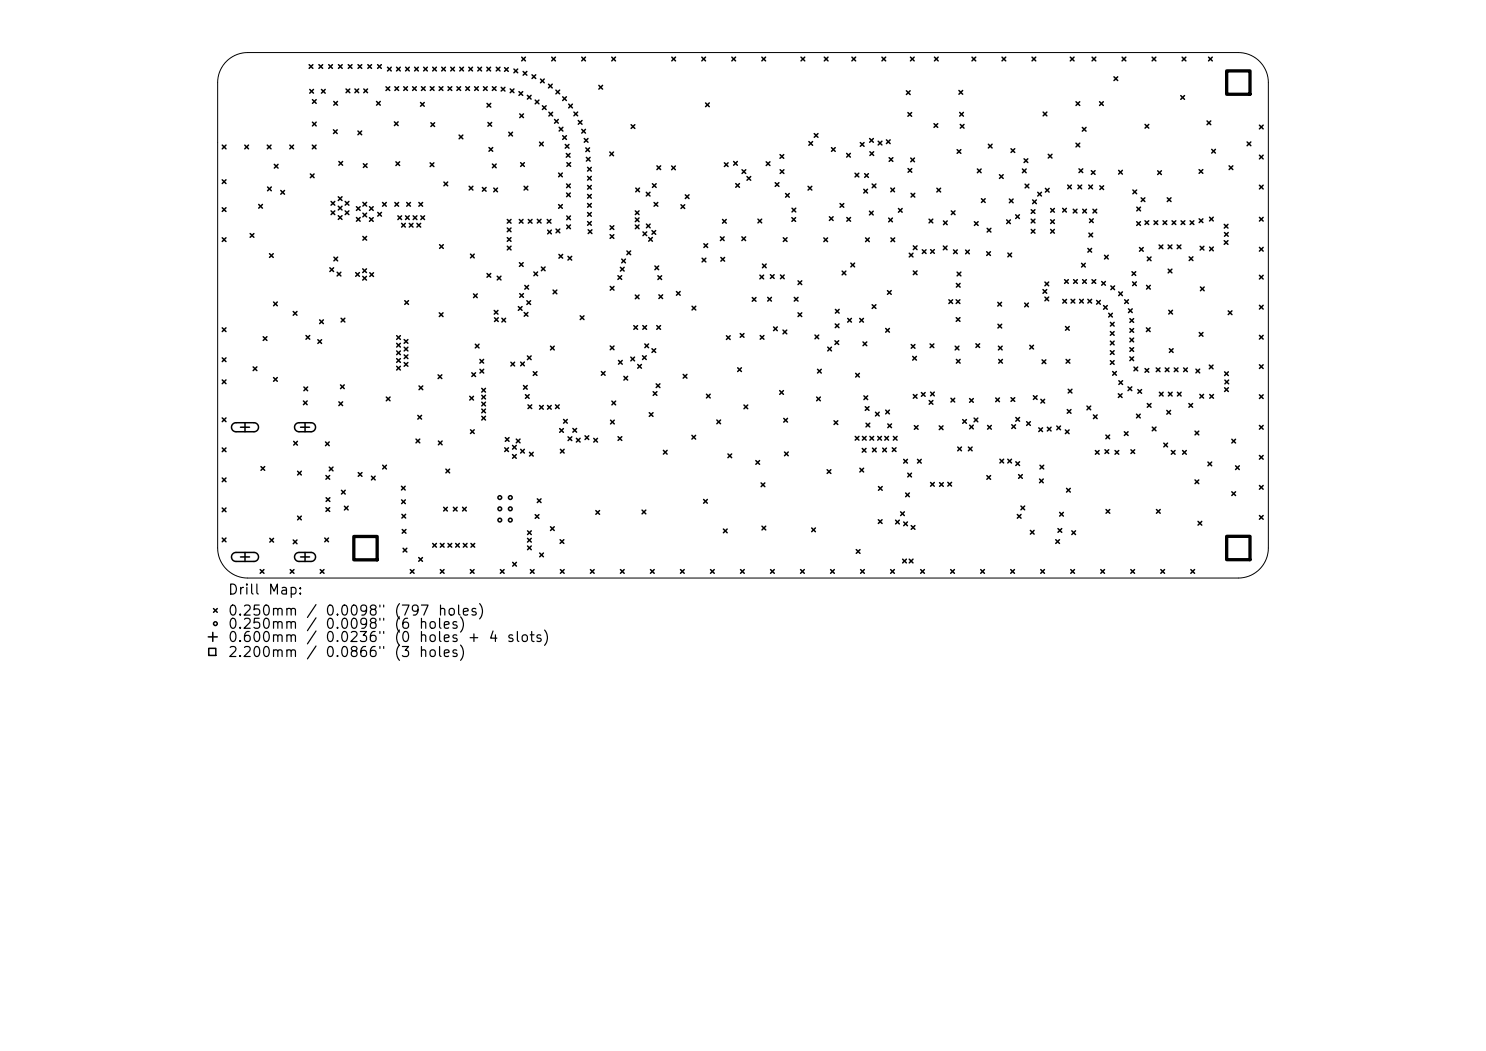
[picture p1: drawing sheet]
<svg xmlns="http://www.w3.org/2000/svg" width="297mm" height="210mm" viewBox="0 0 297 210" stroke-linecap="round" stroke-linejoin="round" font-family="sans-serif">
<defs><g id="words">
<g font-size="2">
<text x="45.4" y="119.3">Drill</text>
<text x="53.4" y="119.3">Map:</text>
<text x="45.4" y="123.5">0.250mm</text>
<text x="61.1" y="123.5">/</text>
<text x="64.9" y="123.5">0.0098&quot;</text>
<text x="78.6" y="123.5">(797</text>
<text x="87.4" y="123.5">holes)</text>
<text x="45.4" y="126.1">0.250mm</text>
<text x="45.4" y="128.8">0.600mm</text>
<text x="45.4" y="131.8">2.200mm</text>
<text x="61.1" y="131.8">/</text>
<text x="64.9" y="126.1">0.0098&quot;</text>
<text x="64.9" y="128.8">0.0236&quot;</text>
<text x="64.9" y="131.8">0.0866&quot;</text>
<text x="78.6" y="126.1">(6</text>
<text x="78.6" y="128.8">(0</text>
<text x="78.6" y="131.8">(3</text>
<text x="83.6" y="128.8">holes</text>
<text x="83.6" y="131.8">holes)</text>
<text x="93.3" y="128.8">+</text>
<text x="97.5" y="128.8">4</text>
<text x="101.1" y="128.8">slots)</text>
</g>
</g></defs>
<path d="M45.3 12.3a6 6 0 0 1 4.2-1.8h198a6 6 0 0 1 6 6v93a6 6 0 0 1-6 6h-198a6 6 0 0 1-6-6v-93a6 6 0 0 1 1.8-4.2z" fill="none" stroke="#000" stroke-width=".2"/>
<g fill="none" stroke="#000" stroke-width=".3">
<path d="M61.8 12.9l.7 .8M61.9 17.9l.8 .7M62.4 19.9l.8 .8M62.5 12.9l-.7 .8M62.7 17.9l-.8 .7M63.2 19.9l-.8 .8M63.7 12.9l.8 .8M64.2 17.9l.8 .7M64.5 12.9l-.8 .8M65 17.9l-.8 .7M65.7 12.9l.7 .8M66.4 12.9l-.7 .8"/>
<path d="M67.6 12.9l.8 .8M68.4 12.9l-.8 .8M69.2 17.8l.7 .7M69.6 12.9l.8 .8M69.9 17.8l-.7 .7M70.4 12.9l-.8 .8M70.9 17.8l.8 .7M71.6 12.9l.7 .8M71.7 17.8l-.8 .7M72.3 12.9l-.7 .8M72.7 17.8l.8 .7M73.5 17.8l-.8 .7"/>
<path d="M73.5 12.9l.8 .8M74.3 12.9l-.8 .8M75.5 12.9l.7 .8M76.2 12.9l-.7 .8M77.1 17.3l.8 .8M77.5 13.4l.7 .8M77.9 17.3l-.8 .8M78.2 13.4l-.7 .8M78.9 17.3l.8 .8M79.3 13.4l.7 .8M79.7 17.3l-.8 .8M80 13.4l-.7 .8"/>
<path d="M80.7 17.3l.7 .8M81.1 13.4l.7 .8M81.4 17.3l-.7 .8M81.8 13.4l-.7 .8M82.5 17.3l.7 .8M82.9 13.4l.7 .8M83.2 17.3l-.7 .8M83.6 13.4l-.7 .8M84.2 17.3l.8 .8M84.7 13.4l.7 .8M85 17.3l-.8 .8M85.4 13.4l-.7 .8"/>
<path d="M86 17.3l.8 .8M86.5 13.4l.7 .8M86.8 17.3l-.8 .8M87.2 13.4l-.7 .8M87.8 17.3l.7 .8M88.3 13.4l.7 .8M88.5 17.3l-.7 .8M89 13.4l-.7 .8M89.5 17.3l.8 .8M90.1 13.4l.7 .8M90.3 17.3l-.8 .8M90.8 13.4l-.7 .8"/>
<path d="M91.3 17.3l.8 .8M91.9 13.4l.7 .8M92.1 17.3l-.8 .8M92.6 13.4l-.7 .8M93.1 17.3l.7 .8M93.7 13.4l.7 .8M93.8 17.3l-.7 .8M94.4 13.4l-.7 .8M94.9 17.3l.7 .8M95.5 13.4l.7 .8M95.6 17.3l-.7 .8M96.2 13.4l-.7 .8"/>
<path d="M96.6 17.3l.8 .8M97.3 13.4l.8 .8M97.4 17.3l-.8 .8M98.1 13.4l-.8 .8M98.4 17.3l.8 .8M99.2 17.3l-.8 .8M99.2 13.4l.7 .8M99.9 13.4l-.7 .8M100.2 17.4l.7 .8M100.8 13.5l.8 .8M100.9 17.4l-.7 .8M101.6 13.5l-.8 .8"/>
<path d="M102 17.8l.7 .7M102.7 13.8l.8 .7M102.7 17.8l-.7 .7M103.5 13.8l-.8 .7M103.7 18.3l.8 .8M104.3 11.4l.7 .8M104.5 18.3l-.8 .8M104.6 14.3l.7 .7M105 11.4l-.7 .8M105.3 14.3l-.7 .7M105.4 19l.8 .8M106.2 19l-.8 .8"/>
<path d="M106.3 14.9l.8 .8M107 20l.7 .7M107.1 14.9l-.8 .8M107.7 20l-.7 .7M108 15.8l.8 .7M108.8 15.8l-.8 .7M109.6 16.8l.8 .8M110.3 11.4l.7 .8M110.4 16.8l-.8 .8M111 11.4l-.7 .8M111.1 18l.8 .8M111.9 18l-.8 .8"/>
<path d="M112.5 19.3l.7 .8M113.2 19.3l-.7 .8M116.3 11.4l.7 .8M117 11.4l-.7 .8M119.7 17.1l.7 .7M120.4 17.1l-.7 .7M122.3 11.4l.7 .8M123 11.4l-.7 .8M134.3 11.4l.7 .8M135 11.4l-.7 .8M140.3 11.4l.7 .8M141 11.4l-.7 .8"/>
<path d="M146.3 11.4l.7 .8M147 11.4l-.7 .8M152.3 11.4l.7 .8M153 11.4l-.7 .8M160.1 11.4l.7 .8M160.8 11.4l-.7 .8M164.7 11.4l.8 .8M165.5 11.4l-.8 .8M170.3 11.4l.7 .8M171 11.4l-.7 .8M176.3 11.4l.7 .8M177 11.4l-.7 .8"/>
<path d="M181.2 18.1l.7 .8M181.9 18.1l-.7 .8M182 11.4l.7 .8M182.7 11.4l-.7 .8M186.8 11.4l.7 .8M187.5 11.4l-.7 .8M191.7 18.1l.7 .7M192.4 18.1l-.7 .7M194.3 11.4l.7 .8M195 11.4l-.7 .8M200.3 11.4l.7 .8M201 11.4l-.7 .8"/>
<path d="M206.3 11.4l.7 .8M207 11.4l-.7 .8M213.9 11.4l.8 .8M214.7 11.4l-.8 .8M218.3 11.4l.7 .8M219 11.4l-.7 .8M222.6 15.3l.8 .8M223.4 15.3l-.8 .8M224.3 11.4l.7 .8M225 11.4l-.7 .8M230.3 11.4l.7 .8M231 11.4l-.7 .8"/>
<path d="M236 19.1l.7 .7M236.3 11.4l.7 .8M236.7 19.1l-.7 .7M237 11.4l-.7 .8M241.5 11.4l.8 .8M242.3 11.4l-.8 .8M44.4 35.9l.8 .8M44.4 29l.8 .7M45.2 35.9l-.8 .8M45.2 29l-.8 .7M48.9 29l.8 .7M49.7 29l-.8 .7"/>
<path d="M53.4 29l.8 .7M53.5 37.4l.7 .7M54.2 29l-.8 .7M54.2 37.4l-.7 .7M54.8 32.8l.8 .8M55.6 32.8l-.8 .8M56.1 38.1l.8 .7M56.9 38.1l-.8 .7M57.9 29l.8 .7M58.7 29l-.8 .7M62 34.8l.8 .7M62.4 29l.8 .7"/>
<path d="M62.4 24.4l.8 .8M62.8 34.8l-.8 .7M63.2 29l-.8 .7M63.2 24.4l-.8 .8M66.6 25.9l.8 .8M66.7 20.3l.8 .7M67.4 25.9l-.8 .8M67.5 20.3l-.8 .7M67.6 39.3l.8 .8M67.7 32.3l.8 .7M68.4 39.3l-.8 .8M68.5 32.3l-.8 .7"/>
<path d="M71.5 26.2l.8 .7M72.3 26.2l-.8 .7M72.6 32.7l.8 .8M73.4 32.7l-.8 .8M75.3 20.3l.7 .7M76 20.3l-.7 .7M78.8 24.3l.8 .8M79.1 32.3l.8 .8M79.6 24.3l-.8 .8M79.9 32.3l-.8 .8M84 20.5l.8 .7M84.8 20.5l-.8 .7"/>
<path d="M86 32.5l.7 .8M86.1 24.5l.8 .8M86.7 32.5l-.7 .8M86.9 24.5l-.8 .8M88.7 36.4l.8 .7M89.5 36.4l-.8 .7M91.8 27l.7 .7M92.5 27l-.7 .7M93.8 37.2l.7 .8M94.5 37.2l-.7 .8M96.4 37.5l.8 .7M97.2 37.5l-.8 .7"/>
<path d="M97.3 20.7l.8 .7M97.5 24.5l.8 .7M97.7 29.5l.8 .7M98.1 20.7l-.8 .7M98.3 24.5l-.8 .7M98.4 32.8l.8 .7M98.5 29.5l-.8 .7M98.7 37.6l.7 .7M99.2 32.8l-.8 .7M99.4 37.6l-.7 .7M101.7 26.4l.7 .8M102.4 26.4l-.7 .8"/>
<path d="M103.9 22.8l.7 .7M104.1 32.5l.7 .8M104.6 22.8l-.7 .7M104.7 37.2l.8 .8M104.8 32.5l-.7 .8M105.5 37.2l-.8 .8M107.8 28.4l.8 .7M108.4 21.1l.8 .8M108.6 28.4l-.8 .7M109.2 21.1l-.8 .8M109.7 22.4l.8 .8M110.5 22.4l-.8 .8"/>
<path d="M110.8 23.9l.8 .7M111.6 23.9l-.8 .7M111.6 34.6l.8 .7M111.8 25.4l.7 .8M112.4 34.6l-.8 .7M112.5 27.1l.7 .8M112.5 25.4l-.7 .8M113 28.9l.7 .7M113.2 30.7l.7 .7M113.2 27.1l-.7 .8M113.2 36.8l.8 .7M113.2 38.6l.8 .7"/>
<path d="M113.3 32.5l.7 .7M113.7 20.8l.7 .8M113.7 28.9l-.7 .7M113.9 30.7l-.7 .7M114 36.8l-.8 .7M114 38.6l-.8 .7M114 32.5l-.7 .7M114.4 20.8l-.7 .8M114.7 22.4l.8 .7M115.5 22.4l-.8 .7M115.6 24.1l.7 .7M116.3 25.8l.7 .8"/>
<path d="M116.3 24.1l-.7 .7M116.8 27.7l.7 .7M117 25.8l-.7 .8M117.1 29.5l.7 .8M117.2 31.4l.7 .8M117.4 33.4l.8 .8M117.4 35.2l.8 .8M117.4 37l.8 .8M117.4 38.9l.8 .7M117.5 27.7l-.7 .7M117.8 29.5l-.7 .8M117.9 31.4l-.7 .8"/>
<path d="M118.2 38.9l-.8 .7M118.2 33.4l-.8 .8M118.2 35.2l-.8 .8M118.2 37l-.8 .8M121.9 30.4l.7 .7M122.6 30.4l-.7 .7M126.1 24.9l.8 .8M126.9 24.9l-.8 .8M127.1 37.6l.7 .7M127.8 37.6l-.7 .7M129.2 38.4l.7 .8M129.9 38.4l-.7 .8"/>
<path d="M130.4 36.7l.7 .8M131.1 36.7l-.7 .8M131.3 33.1l.7 .8M132 33.1l-.7 .8M134.2 33.2l.8 .7M135 33.2l-.8 .7M137 38.9l.7 .8M137.7 38.9l-.7 .8M141 20.6l.8 .7M141.8 20.6l-.8 .7M144.8 32.5l.7 .8M145.5 32.5l-.7 .8"/>
<path d="M146.6 32.3l.8 .7M147 36.7l.8 .7M147.4 32.3l-.8 .7M147.8 36.7l-.8 .7M148.3 33.9l.8 .8M149.1 33.9l-.8 .8M149.3 35.3l.7 .7M150 35.3l-.7 .7M153.1 32.3l.8 .8M153.9 32.3l-.8 .8M154.9 36.5l.8 .7M155.7 36.5l-.8 .7"/>
<path d="M155.9 30.9l.7 .7M155.9 33.9l.8 .8M156.6 30.9l-.7 .7M156.7 33.9l-.8 .8M157 38.7l.8 .7M157.8 38.7l-.8 .7M161.5 37.2l.8 .8M161.7 28.3l.7 .7M162.3 37.2l-.8 .8M162.4 28.3l-.7 .7M162.7 26.7l.8 .7M163.5 26.7l-.8 .7"/>
<path d="M166.2 29.5l.7 .7M166.9 29.5l-.7 .7M169.2 30.6l.8 .8M170 30.6l-.8 .8M170.9 34.6l.7 .8M171.6 34.6l-.7 .8M171.9 28.5l.8 .7M172.6 37.8l.8 .8M172.7 28.5l-.8 .7M172.8 34.7l.8 .7M173.4 37.8l-.8 .8M173.6 34.7l-.8 .7"/>
<path d="M173.8 27.7l.8 .7M173.9 30.3l.7 .8M174.3 36.8l.8 .7M174.6 27.7l-.8 .7M174.6 30.3l-.7 .8M175.1 36.8l-.8 .7M175.5 28.2l.8 .8M176.3 28.2l-.8 .8M177.2 27.9l.7 .8M177.7 31.5l.8 .8M177.9 27.9l-.7 .8M178 37.6l.8 .7"/>
<path d="M178.5 31.5l-.8 .8M178.8 37.6l-.8 .7M181.5 22.5l.7 .7M181.5 33.7l.7 .7M182 31.6l.8 .7M182.1 38.6l.7 .8M182.2 22.5l-.7 .7M182.2 33.7l-.7 .7M182.8 31.6l-.8 .7M182.8 38.6l-.7 .8M186.7 24.7l.7 .8M187.2 37.6l.8 .8"/>
<path d="M187.4 24.7l-.7 .8M188 37.6l-.8 .8M191.3 29.9l.7 .7M191.8 22.5l.8 .7M191.9 24.9l.8 .7M192 29.9l-.7 .7M192.6 22.5l-.8 .7M192.7 24.9l-.8 .7M195.3 33.8l.8 .7M196.1 33.8l-.8 .7M196.2 39.7l.7 .8M196.9 39.7l-.7 .8"/>
<path d="M197.5 28.8l.8 .8M198.3 28.8l-.8 .8M199.8 34.9l.7 .8M200.5 34.9l-.7 .8M201.7 39.8l.8 .7M202.1 29.7l.7 .8M202.5 39.8l-.8 .7M202.8 29.7l-.7 .8M204.3 33.8l.8 .7M204.7 31.7l.7 .8M204.9 36.8l.7 .7M205.1 33.8l-.8 .7"/>
<path d="M205.4 31.7l-.7 .8M205.6 36.8l-.7 .7M206.4 39.9l.7 .8M207.1 39.9l-.7 .8M207.4 38.4l.8 .8M208.2 38.4l-.8 .8M208.5 22.4l.7 .7M208.9 37.6l.8 .8M209.2 22.4l-.7 .7M209.5 30.8l.8 .8M209.7 37.6l-.8 .8M210.3 30.8l-.8 .8"/>
<path d="M213.4 37l.7 .7M214.1 37l-.7 .7M215.1 20.3l.7 .8M215.1 28.6l.7 .8M215.4 37l.8 .7M215.7 33.7l.7 .8M215.8 20.3l-.7 .8M215.8 28.6l-.7 .8M216.2 37l-.8 .7M216.3 25.5l.8 .7M216.4 33.7l-.7 .8M217.1 25.5l-.8 .7"/>
<path d="M217.6 37l.8 .7M218.1 34.1l.8 .7M218.4 37l-.8 .7M218.9 34.1l-.8 .7M219.8 20.3l.7 .8M219.8 37.1l.8 .8M220.5 20.3l-.7 .8M220.6 37.1l-.8 .8M223.6 34l.7 .8M224.3 34l-.7 .8M226.4 38l.8 .7M227.2 38l-.8 .7"/>
<path d="M228.1 39.5l.7 .8M228.8 39.5l-.7 .8M228.9 24.9l.7 .7M229.6 24.9l-.7 .7M231.4 34.1l.7 .8M232.1 34.1l-.7 .8M233.3 39.5l.7 .8M234 39.5l-.7 .8M239.7 33.9l.7 .7M240.4 33.9l-.7 .7M241.2 24.2l.8 .7M242 24.2l-.8 .7"/>
<path d="M242.2 29.8l.7 .8M242.9 29.8l-.7 .8M245.7 33.1l.7 .8M246.4 33.1l-.7 .8M249.3 28.4l.7 .7M250 28.4l-.7 .7M251.7 25l.8 .8M251.7 31l.8 .8M251.7 37l.8 .8M252.5 31l-.8 .8M252.5 25l-.8 .8M252.5 37l-.8 .8"/>
<path d="M44.4 41.5l.8 .8M44.4 47.5l.8 .8M45.2 41.5l-.8 .8M45.2 47.5l-.8 .8M50 46.7l.7 .7M50.7 46.7l-.7 .7M51.7 40.8l.8 .8M52.5 40.8l-.8 .8M53.9 50.7l.7 .7M54.6 50.7l-.7 .7M65.9 53.5l.8 .8M66.2 40.2l.7 .8"/>
<path d="M66.2 42.1l.7 .8M66.7 53.5l-.8 .8M66.7 51.4l.8 .7M66.9 40.2l-.7 .8M66.9 42.1l-.7 .8M67.4 54.4l.7 .7M67.5 51.4l-.8 .7M67.6 41.2l.8 .8M67.6 43.1l.8 .7M68.1 54.4l-.7 .7M68.4 41.2l-.8 .8M68.4 43.1l-.8 .7"/>
<path d="M69 40.2l.7 .8M69 42.1l.7 .8M69.7 40.2l-.7 .8M69.7 42.1l-.7 .8M71.1 54.5l.7 .7M71.2 41.3l.8 .7M71.2 43.5l.8 .7M71.8 54.5l-.7 .7M72 41.3l-.8 .7M72 43.5l-.8 .7M72.5 53.7l.7 .8M72.5 55.2l.7 .8"/>
<path d="M72.5 42.6l.8 .7M72.5 40.4l.8 .8M72.5 47.2l.8 .8M73.2 53.7l-.7 .8M73.2 55.2l-.7 .8M73.3 40.4l-.8 .8M73.3 42.6l-.8 .7M73.3 47.2l-.8 .8M73.8 41.3l.8 .7M73.8 43.5l.8 .7M73.9 54.5l.8 .7M74.6 41.3l-.8 .7"/>
<path d="M74.6 43.5l-.8 .7M74.7 54.5l-.8 .7M75.5 42.4l.7 .8M76.2 42.4l-.7 .8M76.5 40.5l.7 .7M77.2 40.5l-.7 .7M78.9 40.5l.8 .7M79.5 43.1l.8 .8M79.7 40.5l-.8 .7M80.3 44.6l.7 .8M80.3 43.1l-.8 .8M81 44.6l-.7 .8"/>
<path d="M81 43.1l.8 .8M81.3 40.5l.7 .7M81.8 43.1l-.8 .8M81.8 44.6l.7 .8M82 40.5l-.7 .7M82.5 44.6l-.7 .8M82.6 43.1l.7 .8M83.3 43.1l-.7 .8M83.3 44.6l.8 .8M83.7 40.5l.8 .7M84.1 44.6l-.8 .8M84.1 43.1l.8 .8"/>
<path d="M84.5 40.5l-.8 .7M84.9 43.1l-.8 .8M87.9 48.9l.7 .7M88.6 48.9l-.7 .7M94 50.8l.8 .7M94.6 58.7l.8 .8M94.8 50.8l-.8 .7M95.4 58.7l-.8 .8M97.3 54.6l.8 .8M98.1 54.6l-.8 .8M99.4 55.2l.7 .7M100.1 55.2l-.7 .7"/>
<path d="M101.4 43.8l.7 .8M101.4 45.6l.7 .7M101.4 47.5l.7 .7M101.4 49.2l.7 .7M102.1 43.8l-.7 .8M102.1 45.6l-.7 .7M102.1 47.5l-.7 .7M102.1 49.2l-.7 .7M103.8 43.8l.7 .8M103.8 52.5l.8 .7M103.9 58.7l.7 .7M104.5 43.8l-.7 .8"/>
<path d="M104.6 52.5l-.8 .7M104.6 58.7l-.7 .7M104.9 57l.7 .8M105.6 43.8l.7 .8M105.6 57l-.7 .8M106.3 43.8l-.7 .8M106.7 54.3l.8 .8M107.4 43.8l.7 .8M107.5 54.3l-.8 .8M108.1 43.8l-.7 .8M108.2 53.3l.7 .8M108.9 53.3l-.7 .8"/>
<path d="M109.4 43.8l.7 .8M109.5 46l.7 .7M110.1 43.8l-.7 .8M110.2 46l-.7 .7M110.5 58l.8 .7M111.1 45.8l.8 .7M111.3 58l-.8 .7M111.6 40.9l.8 .7M111.7 50.8l.8 .8M111.9 45.8l-.8 .7M112.4 40.9l-.8 .7M112.5 50.8l-.8 .8"/>
<path d="M113.3 43.2l.7 .7M113.3 45l.7 .7M113.5 51.2l.8 .8M114 43.2l-.7 .7M114 45l-.7 .7M114.3 51.2l-.8 .8M117.4 44.3l.8 .7M117.4 40.7l.8 .7M117.4 42.5l.8 .7M117.6 45.9l.7 .8M118.2 40.7l-.8 .7M118.2 42.5l-.8 .7"/>
<path d="M118.2 44.3l-.8 .7M118.3 45.9l-.7 .8M121.9 45.1l.8 .8M121.9 46.9l.8 .7M122 57.2l.7 .8M122.7 45.1l-.8 .8M122.7 46.9l-.8 .7M122.7 57.2l-.7 .8M123.5 55.1l.8 .7M124 53.4l.7 .8M124.3 55.1l-.8 .7M124.3 51.8l.7 .7"/>
<path d="M124.7 53.4l-.7 .8M125 51.8l-.7 .7M125.3 50.1l.7 .8M126 50.1l-.7 .8M127 42.1l.7 .8M127 43.5l.7 .8M127 45l.7 .7M127 59l.7 .7M127.7 42.1l-.7 .8M127.7 43.5l-.7 .8M127.7 45l-.7 .7M127.7 59l-.7 .7"/>
<path d="M128.5 46.3l.8 .8M129.2 44.8l.7 .7M129.3 46.3l-.8 .8M129.6 47.4l.8 .8M129.9 44.8l-.7 .7M130.3 46.1l.8 .7M130.4 47.4l-.8 .8M130.7 40.5l.8 .7M130.9 53.1l.7 .8M131.1 46.1l-.8 .7M131.5 40.5l-.8 .7M131.5 55.1l.7 .8"/>
<path d="M131.6 53.1l-.7 .8M131.7 58.9l.7 .8M132.2 55.1l-.7 .8M132.4 58.9l-.7 .8M135.2 58.2l.7 .8M135.9 58.2l-.7 .8M136.1 40.9l.8 .8M136.9 40.9l-.8 .8M140.3 51.6l.8 .7M140.7 48.7l.7 .8M141.1 51.6l-.8 .7M141.4 48.7l-.7 .8"/>
<path d="M144 47.3l.7 .8M144.1 51.4l.7 .8M144.4 43.8l.8 .8M144.7 47.3l-.7 .8M144.8 51.4l-.7 .8M145.2 43.8l-.8 .8M148.3 47.3l.7 .8M149 47.3l-.7 .8M150.3 59.4l.8 .8M151.1 59.4l-.8 .8M151.5 43.8l.7 .7M151.9 55l.7 .7"/>
<path d="M152.2 43.8l-.7 .7M152.4 52.8l.7 .7M152.6 55l-.7 .7M153.1 52.8l-.7 .7M153.4 59.4l.8 .8M154 54.9l.7 .7M154.2 59.4l-.8 .8M154.7 54.9l-.7 .7M156 54.9l.7 .8M156.6 47.5l.7 .8M156.7 54.9l-.7 .8M157.3 47.5l-.7 .8"/>
<path d="M158.3 43.5l.7 .7M158.3 41.6l.7 .7M158.7 59.4l.8 .8M159 43.5l-.7 .7M159 41.6l-.7 .7M159.5 59.4l-.8 .8M159.5 56.1l.7 .8M160.2 56.1l-.7 .8M164.7 47.5l.7 .8M165.4 47.5l-.7 .8M165.8 43.3l.7 .8M166.5 43.3l-.7 .8"/>
<path d="M167.9 40.7l.7 .7M168.3 54.2l.8 .7M168.6 40.7l-.7 .7M169.1 54.2l-.8 .7M169.2 43.5l.8 .7M170 43.5l-.8 .7M170.1 52.6l.7 .7M170.8 52.6l-.7 .7M173 47.5l.7 .8M173.7 47.5l-.7 .8M173.8 42.2l.7 .7M174.5 42.2l-.7 .7"/>
<path d="M177.4 58.1l.7 .7M177.6 43.6l.8 .7M178.1 47.5l.7 .8M178.1 58.1l-.7 .7M178.4 43.6l-.8 .7M178.8 47.5l-.7 .8M179.6 41.7l.7 .7M180.3 41.7l-.7 .7M181.7 50.6l.8 .7M182.5 50.6l-.8 .7M182.5 49.1l.8 .8M182.5 54.1l.8 .8"/>
<path d="M183.3 49.1l-.8 .8M183.3 54.1l-.8 .8M184.3 49.9l.8 .8M185.1 49.9l-.8 .8M185.7 43.8l.7 .7M186 49.9l.7 .7M186.4 43.8l-.7 .7M186.7 49.9l-.7 .7M188.5 49.2l.8 .7M188.6 44.1l.7 .8M189.3 49.2l-.8 .7M189.3 44.1l-.7 .8"/>
<path d="M189.6 59.9l.8 .7M190.1 42.1l.8 .8M190.4 59.9l-.8 .7M190.6 49.9l.7 .8M190.9 42.1l-.8 .8M191.1 59.9l.8 .7M191.1 56.6l.8 .8M191.3 54.4l.7 .7M191.3 49.9l-.7 .8M191.9 59.9l-.8 .7M191.9 56.6l-.8 .8M192 54.4l-.7 .7"/>
<path d="M193 50l.7 .7M193.7 50l-.7 .7M194.7 44.3l.8 .7M195.5 44.3l-.8 .7M197.2 50.3l.8 .7M197.3 45.6l.7 .8M198 50.3l-.8 .7M198 45.6l-.7 .8M201.2 43.9l.7 .8M201.4 50.6l.8 .7M201.9 43.9l-.7 .8M202.2 50.6l-.8 .7"/>
<path d="M203 42.9l.7 .8M203.7 42.9l-.7 .8M206.1 43.8l.8 .7M206.1 45.8l.8 .8M206.1 41.9l.8 .7M206.9 43.8l-.8 .7M206.9 45.8l-.8 .8M206.9 41.9l-.8 .7M208.5 57.9l.7 .7M208.8 56.4l.8 .7M208.8 59.4l.8 .7M209.2 57.9l-.7 .7"/>
<path d="M209.6 56.4l-.8 .7M209.6 59.4l-.8 .7M210 43.9l.7 .8M210 45.8l.7 .8M210 41.7l.7 .7M210.7 45.8l-.7 .8M210.7 43.9l-.7 .8M210.7 41.7l-.7 .7M212.4 41.6l.7 .8M212.4 59.8l.8 .8M212.8 55.9l.7 .7M213.1 41.6l-.7 .8"/>
<path d="M213.2 59.8l-.8 .8M213.5 55.9l-.7 .7M214.1 59.8l.7 .8M214.5 41.8l.8 .8M214.6 55.9l.7 .7M214.8 59.8l-.7 .8M215.3 41.8l-.8 .8M215.3 55.9l-.7 .7M215.8 59.8l.7 .8M216.2 52.6l.7 .8M216.4 55.9l.7 .7M216.4 41.8l.7 .8"/>
<path d="M216.5 59.8l-.7 .8M216.9 52.6l-.7 .8M217.1 55.9l-.7 .7M217.1 41.8l-.7 .8M217.4 49.6l.8 .8M217.4 59.8l.8 .8M217.6 46.6l.8 .7M217.8 43.7l.7 .8M218.2 49.6l-.8 .8M218.2 59.8l-.8 .8M218.2 55.9l.8 .7M218.4 46.6l-.8 .7"/>
<path d="M218.4 41.8l.8 .8M218.5 43.7l-.7 .8M219 55.9l-.8 .7M219.2 41.8l-.8 .8M220.2 56.2l.7 .8M220.8 51l.7 .8M220.9 56.2l-.7 .8M221.5 51l-.7 .8M222 57.1l.8 .8M222.8 57.1l-.8 .8M223.6 58.3l.7 .8M224.3 58.3l-.7 .8"/>
<path d="M224.8 59.9l.7 .7M225.5 59.9l-.7 .7M226.2 54.3l.8 .7M226.4 56.3l.7 .8M227 54.3l-.8 .7M227.1 56.3l-.7 .8M227.2 44.3l.7 .7M227.2 41.4l.8 .7M227.7 49.5l.8 .7M227.9 44.3l-.7 .7M228 41.4l-.8 .7M228.5 49.5l-.8 .7"/>
<path d="M228.8 44.1l.8 .8M229.2 57l.7 .8M229.3 51.3l.8 .8M229.6 44.1l-.8 .8M229.9 57l-.7 .8M230.1 51.3l-.8 .8M230.6 44.1l.8 .8M231.4 44.1l-.8 .8M231.7 48.9l.7 .8M232.4 48.9l-.7 .8M232.5 44.1l.7 .8M233.2 44.1l-.7 .8"/>
<path d="M233.5 48.9l.7 .8M233.5 53.8l.7 .7M234.2 48.9l-.7 .8M234.2 53.8l-.7 .7M234.3 44.1l.7 .8M235 44.1l-.7 .8M235.3 48.9l.7 .8M236 48.9l-.7 .8M236.1 44.1l.7 .8M236.8 44.1l-.7 .8M237.7 51.3l.7 .8M237.9 44.1l.7 .8"/>
<path d="M238.4 51.3l-.7 .8M238.6 44.1l-.7 .8M239.7 43.7l.7 .8M239.9 49.2l.7 .8M239.9 57.3l.8 .8M240.4 43.7l-.7 .8M240.6 49.2l-.7 .8M240.7 57.3l-.8 .8M241.7 43.4l.8 .7M241.8 49.4l.7 .7M242.5 43.4l-.8 .7M242.5 49.4l-.7 .7"/>
<path d="M244.7 48.1l.7 .7M244.7 44.8l.7 .8M244.7 46.5l.8 .7M245.4 48.1l-.7 .7M245.4 44.8l-.7 .8M245.5 46.5l-.8 .7M251.7 43.4l.8 .8M251.7 49.4l.8 .8M251.7 55l.8 .8M252.5 43.4l-.8 .8M252.5 49.4l-.8 .8M252.5 55l-.8 .8"/>
<path d="M44.4 65.5l.8 .8M44.4 71.5l.8 .8M44.4 75.9l.8 .8M45.2 65.5l-.8 .8M45.2 71.5l-.8 .8M45.2 75.9l-.8 .8M50.6 73.3l.7 .8M51.3 73.3l-.7 .8M52.6 67.3l.8 .7M53.4 67.3l-.8 .7M54.7 60.3l.7 .8M54.7 75.4l.7 .8"/>
<path d="M55.4 60.3l-.7 .8M55.4 75.4l-.7 .8M58.6 62.2l.8 .8M59.4 62.2l-.8 .8M60.7 77.3l.8 .8M61.2 67l.7 .8M61.5 77.3l-.8 .8M61.9 67l-.7 .8M63.5 67.9l.8 .7M63.9 63.9l.7 .8M64.3 67.9l-.8 .7M64.6 63.9l-.7 .8"/>
<path d="M68.1 76.9l.7 .8M68.2 63.6l.7 .7M68.8 76.9l-.7 .8M68.9 63.6l-.7 .7M77.2 79.3l.8 .8M78 79.3l-.8 .8M79.3 67.1l.7 .7M79.3 68.6l.7 .7M79.3 70.1l.7 .8M79.3 71.7l.7 .7M79.3 73.2l.7 .7M80 67.1l-.7 .7"/>
<path d="M80 68.6l-.7 .7M80 70.1l-.7 .8M80 71.7l-.7 .7M80 73.2l-.7 .7M80.8 67.8l.7 .8M80.8 69.4l.7 .7M80.8 70.9l.7 .8M80.8 72.4l.7 .8M80.9 60.1l.7 .7M81.5 67.8l-.7 .8M81.5 69.4l-.7 .7M81.5 70.9l-.7 .8"/>
<path d="M81.5 72.4l-.7 .8M81.6 60.1l-.7 .7M83.7 77.1l.8 .8M84.5 77.1l-.8 .8M87.6 74.9l.7 .7M87.8 62.5l.7 .8M88.3 74.9l-.7 .7M88.5 62.5l-.7 .8M93.9 79.2l.7 .7M94.3 74.5l.7 .7M94.6 79.2l-.7 .7M95 68.8l.7 .7"/>
<path d="M95 74.5l-.7 .7M95.7 68.8l-.7 .7M95.9 71.8l.8 .8M95.9 73.8l.8 .7M96.3 77.6l.7 .7M96.3 79l.7 .7M96.7 71.8l-.8 .8M96.7 73.8l-.8 .7M97 77.6l-.7 .7M97 79l-.7 .7M98.8 62l.7 .8M98.8 63.5l.8 .7"/>
<path d="M99.5 62l-.7 .8M99.6 63.5l-.8 .7M100.3 63.6l.8 .7M101.1 63.6l-.8 .7M102.1 72.4l.8 .7M102.9 72.4l-.8 .7M103.6 61.3l.7 .7M104.1 72.3l.7 .8M104.3 61.3l-.7 .7M104.6 77l.8 .8M104.8 62.4l.7 .8M104.8 72.3l-.7 .8"/>
<path d="M105 78.9l.8 .7M105.3 60.1l.8 .7M105.4 77l-.8 .8M105.4 71.1l.8 .8M105.5 62.4l-.7 .8M105.8 78.9l-.8 .7M106.1 60.1l-.8 .7M106.2 71.1l-.8 .8M106.6 74.3l.7 .7M107.3 74.3l-.7 .7M110 69.2l.8 .7M110.8 69.2l-.8 .7"/>
<path d="M116 63.1l.7 .8M116.7 63.1l-.7 .8M120.2 74.2l.7 .8M120.9 74.2l-.7 .8M122 69.1l.7 .8M122.7 69.1l-.7 .8M123.6 72l.8 .8M124.4 72l-.8 .8M124.7 75.2l.7 .7M125.4 75.2l-.7 .7M126.1 71.4l.7 .7M126.7 65.1l.7 .7"/>
<path d="M126.8 71.4l-.7 .7M127.4 65.1l-.7 .7M127.5 72.8l.7 .8M128.2 72.8l-.7 .8M128.4 71.1l.8 .7M128.5 65.1l.7 .7M128.9 68.7l.7 .8M129.2 71.1l-.8 .7M129.2 65.1l-.7 .7M129.6 68.7l-.7 .8M130.3 69.7l.8 .7M130.5 78.3l.8 .7"/>
<path d="M131.1 69.7l-.8 .7M131.1 76.7l.8 .7M131.3 65.1l.7 .7M131.3 78.3l-.8 .7M131.9 76.7l-.8 .7M132 65.1l-.7 .7M136.5 74.8l.8 .8M137.3 74.8l-.8 .8M138.3 61.2l.8 .7M139.1 61.2l-.8 .7M141.2 78.8l.7 .7M141.9 78.8l-.7 .7"/>
<path d="M145.2 67.1l.7 .7M145.9 67.1l-.7 .7M147.4 73.5l.8 .7M147.9 66.6l.8 .8M148.2 73.5l-.8 .7M148.7 66.6l-.8 .8M151.9 67l.8 .8M152.7 67l-.8 .8M154.6 65.3l.8 .8M155.4 65.3l-.8 .8M155.8 78l.8 .8M156.5 66l.7 .7"/>
<path d="M156.6 78l-.8 .8M157.2 66l-.7 .7M159.5 62.5l.7 .8M160.2 62.5l-.7 .8M162.9 66.9l.7 .8M163.2 79.3l.8 .8M163.4 73.8l.7 .7M163.6 66.9l-.7 .8M164 79.3l-.8 .8M164.1 73.8l-.7 .7M165.4 69.4l.8 .7M166.2 69.4l-.8 .7"/>
<path d="M166.9 68.1l.7 .7M166.9 64.7l.8 .8M167 61.8l.7 .8M167.6 68.1l-.7 .7M167.7 64.7l-.8 .8M167.7 61.8l-.7 .8M169.4 63.6l.8 .8M170.2 63.6l-.8 .8M171 74.6l.8 .7M171.8 74.6l-.8 .7M171.8 63.6l.8 .8M172.5 68.3l.7 .8"/>
<path d="M172.6 63.6l-.8 .8M172.7 79.1l.7 .7M173.2 68.3l-.7 .8M173.4 79.1l-.7 .7M174.3 60.9l.8 .7M175.1 60.9l-.8 .7M177 65.6l.8 .8M177.8 65.6l-.8 .8M182.1 68.8l.8 .8M182.4 71.2l.8 .8M182.5 78.8l.8 .8M182.9 68.8l-.8 .8"/>
<path d="M183.2 71.2l-.8 .8M183.3 78.8l-.8 .8M184.2 78.4l.7 .8M184.9 78.4l-.7 .8M185.9 68.7l.7 .8M186 78.3l.7 .8M186.6 68.7l-.7 .8M186.7 78.3l-.7 .8M190.1 79.6l.7 .7M190.8 79.6l-.7 .7M190.9 69.2l.8 .7M191.1 63.5l.8 .7"/>
<path d="M191.1 71.8l.8 .8M191.7 69.2l-.8 .7M191.9 63.5l-.8 .7M191.9 71.8l-.8 .8M193.8 79.6l.7 .8M194.5 79.6l-.7 .8M195 68.7l.8 .7M195.8 68.7l-.8 .7M199 79.5l.8 .8M199.4 60.4l.8 .8M199.5 64.8l.7 .7M199.5 69.2l.8 .7"/>
<path d="M199.6 71.8l.8 .8M199.8 79.5l-.8 .8M200.2 60.4l-.8 .8M200.2 64.8l-.7 .7M200.3 69.2l-.8 .7M200.4 71.8l-.8 .8M202.1 79.5l.7 .7M202.8 79.5l-.7 .7M204.8 60.6l.7 .7M205.5 60.6l-.7 .7M205.8 69l.8 .7M206.5 79.1l.8 .7"/>
<path d="M206.6 69l-.8 .7M207.3 79.1l-.8 .7M208 79.8l.8 .7M208.3 71.9l.7 .8M208.8 79.8l-.8 .7M209 71.9l-.7 .8M213 65.2l.7 .8M213.1 71.8l.7 .8M213.5 77.8l.7 .7M213.7 65.2l-.7 .8M213.8 71.8l-.7 .8M214.2 77.8l-.7 .7"/>
<path d="M219.2 60l.7 .8M219.9 60l-.7 .8M220.6 61.1l.7 .7M221.3 61.1l-.7 .7M221.6 62.6l.7 .7M221.9 66.2l.8 .8M221.9 68.2l.8 .7M221.9 70.1l.8 .7M221.9 64.4l.8 .8M221.9 72.1l.8 .7M222.3 62.6l-.7 .7M222.4 74.2l.7 .8"/>
<path d="M222.7 66.2l-.8 .8M222.7 68.2l-.8 .7M222.7 70.1l-.8 .7M222.7 64.4l-.8 .8M222.7 72.1l-.8 .7M223.1 74.2l-.7 .8M223.5 78.7l.8 .7M223.6 76.1l.8 .7M224.3 78.7l-.8 .7M224.4 76.1l-.8 .7M225.5 77.3l.7 .8M225.5 61.7l.8 .8"/>
<path d="M225.8 63.7l.8 .7M225.8 71.3l.8 .8M225.8 65.6l.8 .8M225.8 67.6l.8 .7M225.8 69.5l.8 .7M226.2 77.3l-.7 .8M226.3 61.7l-.8 .8M226.6 63.7l-.8 .7M226.6 71.3l-.8 .8M226.6 69.5l-.8 .7M226.6 65.6l-.8 .8M226.6 67.6l-.8 .7"/>
<path d="M226.6 73.3l.8 .8M227.4 73.3l-.8 .8M227.4 77.8l.8 .8M228.2 77.8l-.8 .8M228.9 73.6l.7 .8M229.1 65.5l.8 .8M229.6 73.6l-.7 .8M229.9 65.5l-.8 .8M231.1 73.5l.7 .8M231.7 78.4l.8 .7M231.8 73.5l-.7 .8M232.5 78.4l-.8 .7"/>
<path d="M232.9 73.5l.7 .8M233.5 78.4l.8 .7M233.6 62l.7 .7M233.6 73.5l-.7 .8M233.7 69.7l.8 .7M234.3 78.4l-.8 .7M234.3 62l-.7 .7M234.5 69.7l-.8 .7M234.7 73.5l.7 .8M235.3 78.4l.8 .7M235.4 73.5l-.7 .8M236.1 78.4l-.8 .7"/>
<path d="M236.6 73.5l.7 .8M237.3 73.5l-.7 .8M239 73.8l.8 .7M239.7 66.4l.7 .8M239.8 73.8l-.8 .7M239.8 78.8l.8 .7M240.4 66.4l-.7 .8M240.6 78.8l-.8 .7M241.7 72.9l.7 .8M241.8 78.8l.7 .8M242.4 72.9l-.7 .8M242.5 78.8l-.7 .8"/>
<path d="M244.8 74.3l.7 .7M244.8 77.5l.7 .7M244.8 75.9l.8 .8M245.5 62.1l.7 .8M245.5 74.3l-.7 .7M245.5 77.5l-.7 .7M245.6 75.9l-.8 .8M246.2 62.1l-.7 .8M251.7 72.9l.8 .7M251.7 78.9l.8 .7M251.7 61l.8 .8M251.7 67l.8 .8"/>
<path d="M252.5 61l-.8 .8M252.5 67l-.8 .8M252.5 72.9l-.8 .7M252.5 78.9l-.8 .7M44.4 83.5l.8 .8M44.4 89.5l.8 .8M44.4 95.5l.8 .8M45.2 83.5l-.8 .8M45.2 89.5l-.8 .8M45.2 95.5l-.8 .8M46.5 84.7l.6-.2h3.7a.9 .9 0 0 1 .9 .9 .9 .9 0 0 1-.9 .9h-3.6a.9 .9 0 0 1-.9-.6 .9 .9 0 0 1 .2-1zM48.1 85.4h1.8"/>
<path d="M49 84.5v1.8M52.2 93.2l.7 .8M52.9 93.2l-.7 .8M58.7 88.2l.7 .7M59.1 84.7l.6-.2h2.5a.9 .9 0 0 1 .9 .9 .9 .9 0 0 1-.9 .9h-2.4a.9 .9 0 0 1-.9-.6 .9 .9 0 0 1 .2-1zM59.4 88.2l-.7 .7M59.5 94.2l.7 .7M60.1 85.4h1.8M60.2 94.2l-.7 .7M60.6 80.1l.8 .8M61 84.5v1.8M61.4 80.1l-.8 .8"/>
<path d="M65.1 88.3l.7 .8M65.1 95l.8 .8M65.2 99.5l.7 .7M65.8 88.3l-.7 .8M65.8 93.3l.8 .8M65.9 95l-.8 .8M65.9 99.5l-.7 .7M66.6 93.3l-.8 .8M67.7 80.3l.8 .7M68.2 98l.8 .7M68.5 80.3l-.8 .7M69 98l-.8 .7"/>
<path d="M71.6 94.4l.7 .8M72.3 94.4l-.7 .8M74.2 95.1l.8 .8M75 95.1l-.8 .8M76.5 93l.7 .7M77.2 93l-.7 .7M80.2 97.2l.8 .7M80.3 99.9l.7 .7M81 97.2l-.8 .7M81 99.9l-.7 .7M83.1 87.7l.8 .8M83.5 83l.8 .7"/>
<path d="M83.9 87.7l-.8 .8M84.3 83l-.8 .7M87.6 88.1l.8 .8M88.4 88.1l-.8 .8M89.1 93.7l.8 .8M89.9 93.7l-.8 .8M94 85.9l.8 .7M94.8 85.9l-.8 .7M96.3 80.4l.7 .7M96.3 81.7l.7 .8M96.3 83.2l.7 .7M97 80.4l-.7 .7"/>
<path d="M97 81.7l-.7 .8M97 83.2l-.7 .7M100.9 89.5l.7 .7M101 87.4l.7 .8M101.6 89.5l-.7 .7M101.7 87.4l-.7 .8M102.4 89l.8 .7M102.4 90.8l.8 .8M103.2 87.7l.7 .8M103.2 89l-.8 .7M103.2 90.8l-.8 .8M103.9 87.7l-.7 .8"/>
<path d="M104.1 89.8l.7 .7M104.8 89.8l-.7 .7M105.5 80.9l.8 .7M105.8 90.4l.8 .7M106.3 80.9l-.8 .7M106.6 90.4l-.8 .7M107.4 99.7l.7 .7M107.8 81l.8 .8M108.1 99.7l-.7 .7M108.6 81l-.8 .8M109.4 81l.8 .8M110.2 81l-.8 .8"/>
<path d="M111 80.9l.8 .7M111.8 80.9l-.8 .7M111.9 85.6l.7 .8M112 89.8l.8 .7M112.6 85.6l-.7 .8M112.6 83.8l.8 .8M112.8 89.8l-.8 .7M113.4 83.8l-.8 .8M113.5 87.3l.8 .7M114.3 87.3l-.8 .7M114.5 85.6l.7 .8M115.2 87.6l.7 .7"/>
<path d="M115.2 85.6l-.7 .8M115.9 87.6l-.7 .7M116.9 87.1l.8 .7M117.7 87.1l-.8 .7M118.7 87.6l.7 .7M119.4 87.6l-.7 .7M122 84l.8 .7M122.3 80.1l.7 .8M122.8 84l-.8 .7M123 80.1l-.7 .8M123.5 87.3l.8 .7M124.3 87.3l-.8 .7"/>
<path d="M129.8 82.5l.7 .7M130.5 82.5l-.7 .7M132.6 90l.7 .7M133.3 90l-.7 .7M138.3 87l.7 .7M139 87l-.7 .7M140.6 99.8l.8 .7M141.4 99.8l-.8 .7M143.3 83.9l.7 .8M144 83.9l-.7 .8M145.5 90.7l.7 .8M146.2 90.7l-.7 .8"/>
<path d="M148.7 80.9l.7 .8M149.4 80.9l-.7 .8M151.1 92l.7 .8M151.8 92l-.7 .8M152.1 96.5l.8 .7M152.9 96.5l-.8 .7M156.6 83.6l.8 .7M156.8 90.3l.7 .8M157.4 83.6l-.8 .7M157.5 90.3l-.7 .8M165.3 93.9l.8 .7M166.1 93.9l-.8 .7"/>
<path d="M166.7 84.1l.7 .7M167.4 84.1l-.7 .7M170.9 87.2l.8 .7M171.7 87.2l-.8 .7M171.9 93.6l.7 .7M172.3 89.6l.8 .7M172.4 87.2l.7 .7M172.6 93.6l-.7 .7M172.9 81.3l.8 .7M173.1 89.6l-.8 .7M173.1 84.6l.7 .7M173.1 87.2l-.7 .7"/>
<path d="M173.7 81.3l-.8 .7M173.8 84.6l-.7 .7M173.9 87.2l.7 .7M174.4 89.5l.7 .8M174.6 87.2l-.7 .7M175 82.4l.7 .7M175.1 89.5l-.7 .8M175.4 87.2l.8 .7M175.6 97.2l.7 .8M175.7 82.4l-.7 .7M176.2 87.2l-.8 .7M176.3 97.2l-.7 .8"/>
<path d="M176.4 89.5l.8 .8M176.8 87.2l.8 .7M177 81.9l.8 .8M177.2 89.5l-.8 .8M177.4 84.7l.8 .8M177.6 87.2l-.8 .7M177.8 81.9l-.8 .8M178.2 84.7l-.8 .8M178.3 89.5l.8 .7M178.5 87.2l.8 .7M179.1 89.5l-.8 .7M179.3 87.2l-.8 .7"/>
<path d="M180.6 91.8l.8 .7M181 98.5l.8 .8M181.4 91.8l-.8 .7M181.4 94.5l.8 .8M181.8 98.5l-.8 .8M182.2 94.5l-.8 .8M182.7 85l.8 .8M183.4 91.8l.7 .7M183.5 85l-.8 .8M184.1 91.8l-.7 .7M185.7 80l.8 .8M186 96.4l.7 .8"/>
<path d="M186.5 80l-.8 .8M186.7 96.4l-.7 .8M187.7 85.1l.8 .7M187.8 96.4l.7 .8M188.5 85.1l-.8 .7M188.5 96.4l-.7 .8M189.4 96.4l.8 .7M190.2 96.4l-.8 .7M191.4 89.3l.8 .8M192.2 89.3l-.8 .8M192.4 83.8l.8 .8M193.2 83.8l-.8 .8"/>
<path d="M193.5 89.3l.8 .8M193.8 84.9l.7 .8M194.3 89.3l-.8 .8M194.5 84.9l-.7 .8M194.7 83.5l.7 .8M195.4 83.5l-.7 .8M197.2 95l.8 .8M197.4 85l.7 .8M198 95l-.8 .8M198.1 85l-.7 .8M199.8 91.8l.8 .7M200.6 91.8l-.8 .7"/>
<path d="M201.4 91.8l.8 .7M202.2 91.8l-.8 .7M202.2 84.9l.8 .7M203 84.9l-.8 .7M203 83.4l.8 .8M203 92.3l.8 .7M203.6 94.8l.7 .8M203.8 83.4l-.8 .8M203.8 92.3l-.8 .7M204.3 94.8l-.7 .8M205.2 84.3l.7 .7M205.9 84.3l-.7 .7"/>
<path d="M207.6 85.5l.8 .7M207.8 95.7l.7 .8M207.9 93l.7 .7M208.4 85.5l-.8 .7M208.5 95.7l-.7 .8M208.6 93l-.7 .7M209.3 85.4l.8 .7M210.1 85.4l-.8 .7M211.2 85.1l.8 .8M212 85.1l-.8 .8M212.9 85.9l.8 .8M213.2 97.6l.7 .7"/>
<path d="M213.3 81.8l.8 .8M213.7 85.9l-.8 .8M213.9 97.6l-.7 .7M214.1 81.8l-.8 .8M217.2 81.1l.8 .8M218 81.1l-.8 .8M218.5 82.9l.8 .8M218.9 90l.8 .8M219.3 82.9l-.8 .8M219.7 90l-.8 .8M220.8 89.9l.8 .7M221 86.9l.8 .8"/>
<path d="M221.6 89.9l-.8 .7M221.8 86.9l-.8 .8M222.9 90l.7 .8M223.6 90l-.7 .8M224.7 86.3l.8 .7M225.5 86.3l-.8 .7M226 89.9l.8 .7M226.8 89.9l-.8 .7M227.1 82.8l.8 .7M227.9 82.8l-.8 .7M229.3 80.6l.8 .8M230.1 80.6l-.8 .8"/>
<path d="M230.3 85.3l.7 .8M231 85.3l-.7 .8M232.6 88.5l.8 .8M233.2 82l.8 .8M233.4 88.5l-.8 .8M234 82l-.8 .8M234.1 90l.8 .8M234.9 90l-.8 .8M236.4 90l.7 .8M237.1 90l-.7 .8M237.6 80.6l.8 .8M238.4 80.6l-.8 .8"/>
<path d="M238.8 86.1l.8 .8M238.8 95.9l.8 .7M239.6 86.1l-.8 .8M239.6 95.9l-.8 .7M241.4 92.3l.8 .8M242.2 92.3l-.8 .8M246.2 98.3l.7 .7M246.2 87.8l.7 .7M246.9 87.8l-.7 .7M246.9 98.3l-.7 .7M246.9 93.1l.8 .7M247.7 93.1l-.8 .7"/>
<path d="M251.7 85l.8 .8M251.7 91l.8 .8M251.7 97l.8 .8M252.5 85l-.8 .8M252.5 91l-.8 .8M252.5 97l-.8 .8M44.4 101.5l.8 .8M44.4 107.5l.8 .8M45.2 101.5l-.8 .8M45.2 107.5l-.8 .8M46.5 110.7l.6-.3h3.7a.9 .9 0 0 1 .9 .9 .9 .9 0 0 1-.9 .9h-3.6a.9 .9 0 0 1-.9-.6 .9 .9 0 0 1 .2-.9zM48.1 111.3h1.8"/>
<path d="M49 110.4v1.8M52 113.8l.8 .8M52.8 113.8l-.8 .8M53.9 107.6l.8 .7M54.7 107.6l-.8 .7M58 113.8l.8 .8M58.6 107.9l.8 .7M58.8 113.8l-.8 .8M59.1 110.7l.6-.3h2.5a.9 .9 0 0 1 .9 .9 .9 .9 0 0 1-.9 .9h-2.4a.9 .9 0 0 1-.9-.6 .9 .9 0 0 1 .2-.9zM59.4 107.9l-.8 .7M59.5 103.1l.7 .8M60.1 111.3h1.8"/>
<path d="M60.2 103.1l-.7 .8M61 110.4v1.8M64 113.8l.8 .8M64.8 113.8l-.8 .8M64.9 107.5l.8 .8M65.1 101.4l.8 .8M65.7 107.5l-.8 .8M65.9 101.4l-.8 .8M68.8 101.1l.8 .8M69.6 101.1l-.8 .8M80.3 102.8l.8 .7M80.4 105.8l.7 .7"/>
<path d="M80.6 109.5l.7 .8M81.1 102.8l-.8 .7M81.1 105.8l-.7 .7M81.3 109.5l-.7 .8M82 113.8l.8 .8M82.8 113.8l-.8 .8M83.7 111.4l.7 .8M84.4 111.4l-.7 .8M86.5 108.6l.7 .7M87.2 108.6l-.7 .7M88 108.6l.8 .7M88 113.8l.8 .8"/>
<path d="M88.7 101.4l.7 .7M88.8 108.6l-.8 .7M88.8 113.8l-.8 .8M89.4 101.4l-.7 .7M89.5 108.6l.8 .7M90.3 108.6l-.8 .7M90.6 101.4l.8 .7M91.1 108.6l.7 .7M91.4 101.4l-.8 .7M91.8 108.6l-.7 .7M92.4 101.4l.8 .7M92.6 108.6l.7 .7"/>
<path d="M93.2 101.4l-.8 .7M93.3 108.6l-.7 .7M94 113.8l.8 .8M94.1 108.6l.8 .7M94.8 113.8l-.8 .8M94.9 108.6l-.8 .7M100 113.8l.8 .8M100.8 113.8l-.8 .8M102.5 112.4l.7 .7M103.2 112.4l-.7 .7M105.4 106.1l.8 .7M105.4 107.6l.8 .7"/>
<path d="M105.4 109.1l.8 .7M106 113.8l.8 .8M106.2 106.1l-.8 .7M106.2 107.6l-.8 .7M106.2 109.1l-.8 .7M106.8 113.8l-.8 .8M107 102.8l.7 .8M107.7 102.8l-.7 .8M107.9 110.5l.7 .8M108.6 110.5l-.7 .8M110 105.3l.8 .7M110.8 105.3l-.8 .7"/>
<path d="M111.9 107.8l.8 .8M112 113.8l.8 .8M112.7 107.8l-.8 .8M112.8 113.8l-.8 .8M118 113.8l.8 .8M118.8 113.8l-.8 .8M119.1 102l.7 .8M119.8 102l-.7 .8M124 113.8l.8 .8M124.8 113.8l-.8 .8M128.3 101.9l.8 .8M129.1 101.9l-.8 .8"/>
<path d="M130 113.8l.8 .8M130.8 113.8l-.8 .8M136 113.8l.8 .8M136.8 113.8l-.8 .8M142 113.8l.8 .8M142.8 113.8l-.8 .8M144.6 105.7l.7 .8M145.3 105.7l-.7 .8M148 113.8l.8 .8M148.8 113.8l-.8 .8M152.3 105.1l.7 .8M153 105.1l-.7 .8"/>
<path d="M154 113.8l.8 .8M154.8 113.8l-.8 .8M160 113.8l.8 .8M160.8 113.8l-.8 .8M162.2 105.5l.8 .7M163 105.5l-.8 .7M166 113.8l.8 .8M166.8 113.8l-.8 .8M171.1 109.8l.8 .8M171.9 109.8l-.8 .8M172 113.8l.8 .8M172.8 113.8l-.8 .8"/>
<path d="M175.5 103.8l.8 .8M176.3 103.8l-.8 .8M178 113.8l.8 .8M178.8 113.8l-.8 .8M179 103.9l.7 .8M179.7 103.9l-.7 .8M180 102.3l.8 .7M180.4 111.7l.8 .8M180.6 104.3l.8 .7M180.8 102.3l-.8 .7M181.2 111.7l-.8 .8M181.4 104.3l-.8 .7"/>
<path d="M181.7 111.7l.8 .8M182.1 105l.8 .8M182.5 111.7l-.8 .8M182.9 105l-.8 .8M184 113.8l.8 .8M184.8 113.8l-.8 .8M190 113.8l.8 .8M190.8 113.8l-.8 .8M196 113.8l.8 .8M196.8 113.8l-.8 .8M202 113.8l.8 .8M202.8 113.8l-.8 .8"/>
<path d="M203.3 102.8l.8 .7M204 101.1l.8 .8M204.1 102.8l-.8 .7M204.8 101.1l-.8 .8M205.9 106l.8 .7M206.7 106l-.8 .7M208 113.8l.8 .8M208.8 113.8l-.8 .8M211 107.8l.8 .8M211.5 105.6l.7 .8M211.8 107.8l-.8 .8M211.8 102.4l.7 .7"/>
<path d="M212.2 105.6l-.7 .8M212.5 102.4l-.7 .7M214 113.8l.8 .8M214.2 106.1l.8 .7M214.8 113.8l-.8 .8M215 106.1l-.8 .7M220 113.8l.8 .8M220.8 113.8l-.8 .8M221.1 101.8l.7 .8M221.8 101.8l-.7 .8M226 113.8l.8 .8M226.8 113.8l-.8 .8"/>
<path d="M231.1 101.8l.8 .8M231.9 101.8l-.8 .8M232 113.8l.8 .8M232.8 113.8l-.8 .8M238 113.8l.8 .8M238.8 113.8l-.8 .8M239.4 104.2l.8 .7M240.2 104.2l-.8 .7M251.7 103l.8 .8M252.5 103l-.8 .8M41.6 127.3h1.8M41.7 129.6h1.4v1.4h-1.4z"/>
<path d="M42.5 126.4v1.8M42.7 121.6l.7 .8M43.4 121.6l-.7 .8"/>
<circle cx="99.9" cy="99.4" r=".37"/>
<circle cx="102" cy="99.4" r=".38"/>
<circle cx="99.9" cy="101.7" r=".37"/>
<circle cx="99.9" cy="103.9" r=".37"/>
<circle cx="102" cy="101.7" r=".37"/>
<circle cx="102" cy="103.9" r=".38"/>
<circle cx="43.1" cy="124.6" r=".38"/>
</g>
<path d="M245.2 14.2h4.6v4.6h-4.6zM70.7 107.2h4.7v4.7h-4.7zM245.2 107.2h4.6v4.6h-4.6z" fill="none" stroke="#000" stroke-width=".66"/>
<use href="#words"/>
</svg>
